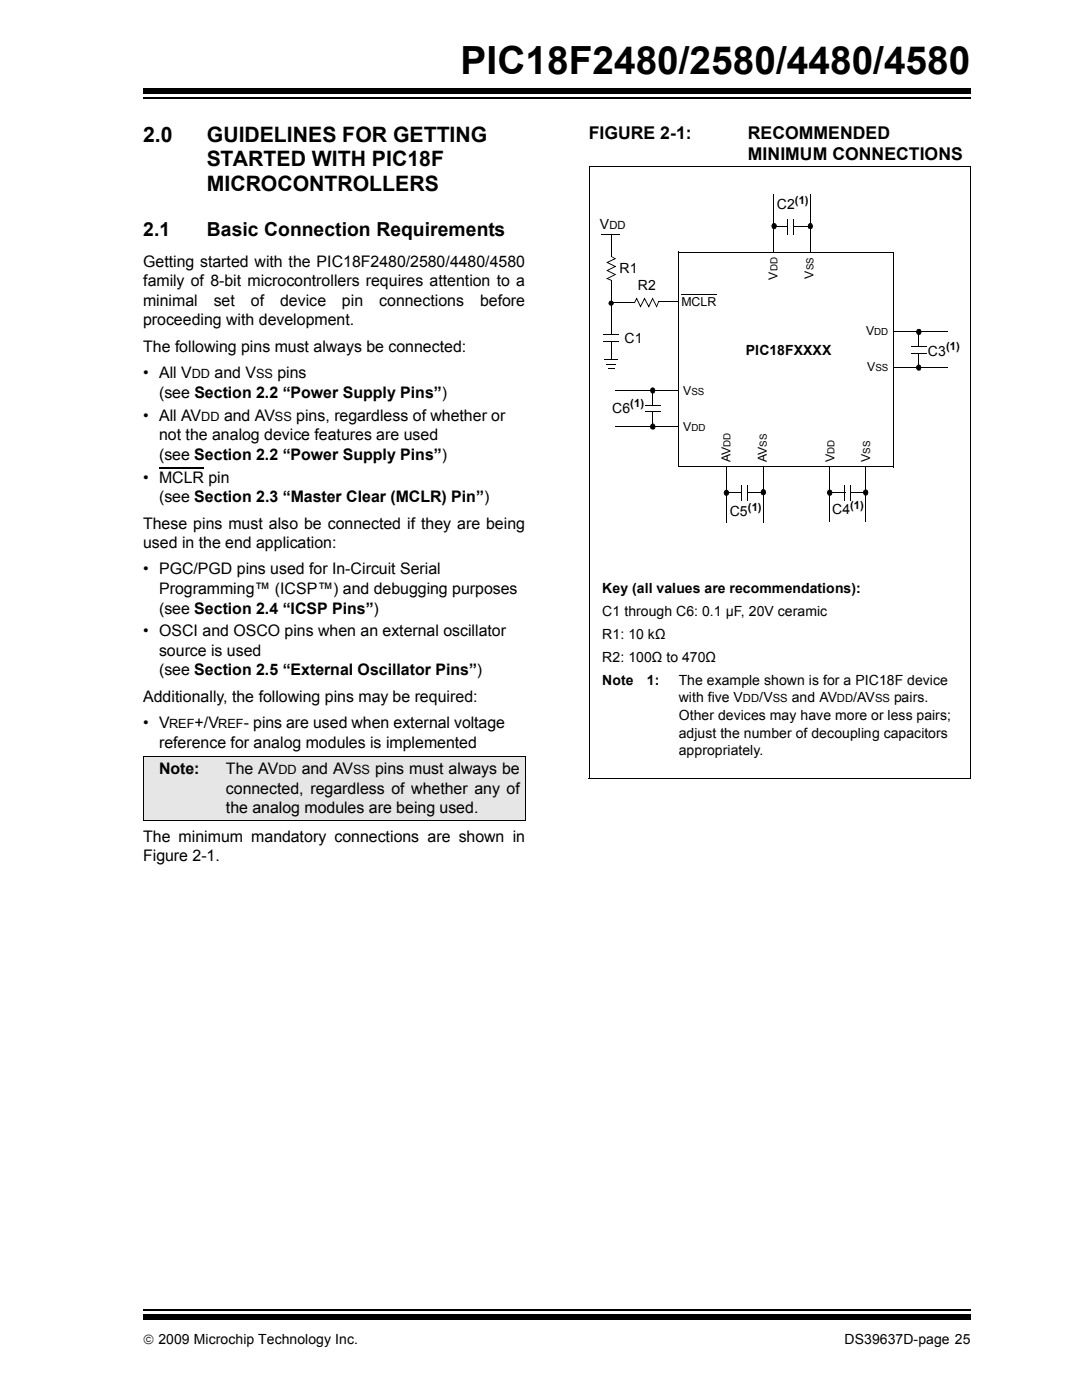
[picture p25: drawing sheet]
<svg xmlns="http://www.w3.org/2000/svg" width="216mm" height="279mm" viewBox="0 0 216 279" stroke-linecap="round" stroke-linejoin="round" font-family="sans-serif">
<defs><g id="words">
<text font-size="7.7" x="91.9" y="14.7">PIC18F2480/2580/4480/4580</text>
<g font-size="4.2">
<text x="28.6" y="28.3">2.0</text>
<text x="41.3" y="28.3">GUIDELINES FOR GETTING</text>
<text x="41.3" y="33.2">STARTED WITH PIC18F</text>
<text x="41.3" y="38.1">MICROCONTROLLERS</text>
</g>
<g font-size="3.9">
<text x="28.6" y="47">2.1</text>
<text x="41.3" y="47">Basic Connection Requirements</text>
</g>
<g font-size="3.5">
<text x="117.5" y="27.7">FIGURE 2-1:</text>
<text x="149.2" y="27.7">RECOMMENDED</text>
<text x="149.2" y="32">MINIMUM CONNECTIONS</text>
</g>
<g font-size="3.2">
<text x="28.6" y="53.3">Getting started with the PIC18F2480/2580/4480/4580</text>
<text x="28.6" y="57.2">family of 8-bit microcontrollers requires attention to a</text>
<text x="28.6" y="61.1">minimal</text>
<text x="28.6" y="64.9">proceeding with development.</text>
<text x="42.7" y="61.1">set</text>
<text x="50.1" y="61.1">of</text>
<text x="55.9" y="61.1">device</text>
<text x="68.2" y="61.1">pin</text>
<text x="75.7" y="61.1">connections</text>
<text x="95.8" y="61.1">before</text>
<text x="28.6" y="70.2">The following pins must always be connected:</text>
<text x="28.6" y="75.5">• All V</text>
<text x="42.8" y="75.5">and V</text>
<text x="55.4" y="75.5">pins</text>
<text x="28.6" y="84">• All AV</text>
<text x="31.7" y="79.4">(see Section 2.2 “Power Supply Pins”)</text>
<text x="44.7" y="84">and AV</text>
<text x="59.1" y="84">pins, regardless of whether or</text>
<text x="31.7" y="87.9">not the analog device features are used</text>
<text x="31.7" y="91.8">(see Section 2.2 “Power Supply Pins”)</text>
<text x="28.6" y="96.3">• MCLR pin</text>
<text x="31.7" y="100.2">(see Section 2.3 “Master Clear (MCLR) Pin”)</text>
<text x="28.6" y="105.5">These pins must also be connected if they are being</text>
<text x="28.6" y="109.4">used in the end application:</text>
<text x="28.6" y="114.7">• PGC/PGD pins used for In-Circuit Serial</text>
<text x="31.7" y="118.5">Programming™ (ICSP™) and debugging purposes</text>
<text x="31.7" y="122.4">(see Section 2.4 “ICSP Pins”)</text>
<text x="28.6" y="127">• OSCI and OSCO pins when an external oscillator</text>
<text x="31.7" y="130.9">source is used</text>
<text x="31.7" y="134.8">(see Section 2.5 “External Oscillator Pins”)</text>
<text x="28.6" y="140.1">Additionally, the following pins may be required:</text>
<text x="28.6" y="145.3">• V</text>
<text x="31.7" y="149.2">reference for analog modules is implemented</text>
<text x="38.8" y="145.3">+/V</text>
<text x="48.6" y="145.3">- pins are used when external voltage</text>
<text x="31.7" y="154.5">Note:</text>
<text x="45.1" y="154.5">The AV</text>
<text x="60.2" y="154.5">and AV</text>
<text x="74.8" y="154.5">pins must always be</text>
<text x="45.1" y="158.4">connected, regardless of whether any of</text>
<text x="28.6" y="168">The minimum mandatory connections are shown in</text>
<text x="45.1" y="162.3">the analog modules are being used.</text>
<text x="28.6" y="171.8">Figure 2-1.</text>
</g>
<g font-size="2.8">
<text x="155" y="41.8">C2</text>
<text x="119.7" y="45.7">V</text>
<text x="123.6" y="54.5">R1</text>
<text x="127.3" y="57.9">R2</text>
<text x="124.6" y="68.4">C1</text>
<text x="148.8" y="70.8">PIC18FXXXX</text>
<text x="185.2" y="71">C3</text>
<text x="122.2" y="82.4">C6</text>
<text x="145.6" y="103.1">C5</text>
<text x="166.1" y="102.7">C4</text>
<text x="120.2" y="118.3">Key (all values are recommendations):</text>
<text x="120.2" y="122.9">C1 through C6: 0.1 µF, 20V ceramic</text>
<text x="120.2" y="127.5">R1: 10 kΩ</text>
<text x="120.2" y="132.1">R2: 100Ω to 470Ω</text>
<text x="120.2" y="136.7">Note</text>
<text x="129.1" y="136.7">1:</text>
<text x="135.4" y="136.7">The example shown is for a PIC18F device</text>
<text x="135.4" y="143.7">Other devices may have more or less pairs;</text>
<text x="135.4" y="140.2">with five V</text>
<text x="151.5" y="140.2">/V</text>
<text x="158" y="140.2">and AV</text>
<text x="170.3" y="140.2">/AV</text>
<text x="178.4" y="140.2">pairs.</text>
<text x="135.4" y="147.2">adjust the number of decoupling capacitors</text>
<text x="135.4" y="150.8">appropriately.</text>
<text x="28.6" y="268.2">© 2009 Microchip Technology Inc.</text>
<text x="168.5" y="268.2">DS39637D-page 25</text>
</g>
<g font-size="2.5">
<text x="155.1" y="55.8" transform="rotate(-90 155.1 55.8)">V</text>
<text x="162.3" y="55.6" transform="rotate(-90 162.3 55.6)">V</text>
<text x="136" y="61.1">MCLR</text>
<text x="172.8" y="66.8">V</text>
<text x="38.3" y="75.5">DD</text>
<text x="51.1" y="75.5">SS</text>
<text x="173" y="74.1">V</text>
<text x="40.1" y="84">DD</text>
<text x="54.9" y="84">SS</text>
<text x="136.3" y="78.8">V</text>
<text x="136.3" y="86">V</text>
<text x="145.8" y="92.3" transform="rotate(-90 145.8 92.3)">AV</text>
<text x="153" y="92.3" transform="rotate(-90 153 92.3)">AV</text>
<text x="166.5" y="92.3" transform="rotate(-90 166.5 92.3)">V</text>
<text x="173.7" y="92.3" transform="rotate(-90 173.7 92.3)">V</text>
<text x="33.7" y="145.3">REF</text>
<text x="43.6" y="145.3">REF</text>
<text x="55.5" y="154.5">DD</text>
<text x="70.4" y="154.5">SS</text>
</g>
<g font-size="2.2">
<text x="158.6" y="40.7">(1)</text>
<text x="121.6" y="45.7">DD</text>
<text x="188.8" y="69.9">(1)</text>
<text x="125.8" y="81.3">(1)</text>
<text x="149.2" y="101.9">(1)</text>
<text x="169.7" y="101.6">(1)</text>
<text x="148.3" y="140.2">DD</text>
<text x="154.2" y="140.2">SS</text>
<text x="167" y="140.2">DD</text>
<text x="174.6" y="140.2">SS</text>
</g>
<g font-size="1.9">
<text x="162.3" y="53.9" transform="rotate(-90 162.3 53.9)">SS</text>
<text x="155.1" y="54.2" transform="rotate(-90 155.1 54.2)">DD</text>
<text x="174.5" y="66.8">DD</text>
<text x="174.7" y="74.1">SS</text>
<text x="138" y="78.8">SS</text>
<text x="138" y="86">DD</text>
<text x="145.8" y="89.1" transform="rotate(-90 145.8 89.1)">DD</text>
<text x="153" y="89.1" transform="rotate(-90 153 89.1)">SS</text>
<text x="166.5" y="90.6" transform="rotate(-90 166.5 90.6)">DD</text>
<text x="173.7" y="90.6" transform="rotate(-90 173.7 90.6)">SS</text>
</g>
</g></defs>
<path d="M28.6 261.4h165.1" fill="none" stroke="#000" stroke-width=".34"/>
<path d="M28.6 262.4h165.1v1.1h-165.1z" fill="#000"/>
<path d="M28.6 17.3h165.1v5.4h-165.1z" fill="#fff"/>
<path d="M28.6 19.6h165.1" fill="none" stroke="#000" stroke-width=".34"/>
<path d="M28.6 17.7h165.1v1.1h-165.1z" fill="#000"/>
<path d="M31.7 93.4h9" fill="none" stroke="#000" stroke-width=".21"/>
<path d="M28.6 151h76.2v12.7h-76.2z" fill="#e6e6e6"/>
<g fill="none" stroke="#000" stroke-width=".2">
<path d="M154.4 38.7v11.5M161.7 38.7v11.5M135.4 50.3h42.9M135.4 50.2v42.9M154.2 45.1h2.7M178.2 50.3v42.9M120.6 71.8h2.7M122.7 77.9h12.6M130.2 78v2.9M178.3 73.4h10.8M178.4 66.2h10.7M183.3 66.3v3"/>
<path d="M122.7 85.1h12.6M135.3 93.1h42.9M145 93.2v11.1M152.3 93.3v11M165.5 93.3v10.8M172.7 93.3v10.8M28.5 151h76.4M28.6 151.1v12.5M104.8 151.1v12.5M28.5 163.7h76.4"/>
</g>
<g fill="#000">
<path d="M121.2 55.5l.8 .4-.1 .1-.8-.3zM122 51.1l-.1 .1zM122 51.1l.9 .6-1.8 .8 .1-.2 1.8 .9-1.9 .9 .1-.2 1.8 .9-.2 .1-1.9-.9 1.8-.9 .1 .2-1.9-.9 1.8-.9 .1 .2-.9-.5zM122 55.9v.2zM120.9 55.6l1.8-.9 .1 .2-1.6 .8zM154.3 50.2l.2 .1zM156.9 45.1l.1 .1zM161.6 50.2l.2 .1zM121 72.6h1.9v.2h-1.9zM121.3 73.5h1.3v.1h-1.3zM121.5 60.2l.4-.2 .4 .1 .2 .4-.2 .1v-.3l-.4-.1-.2 .1-.1 .3 .4 .2 .3-.1v-.2l.2 .1-.2 .2-.3 .2-.4-.1-.2-.3zM122.3 60.5l.2 .1z"/>
<path d="M130.1 77.9l.2 .1zM135.3 77.8v.2zM178.2 73.3l.1 .2zM178.3 66.1l.1 .2zM183.3 66.2l.1 .1zM135.3 85.1v.1zM152.2 93.2l.2 .1zM165.4 93.2l.2 .1zM172.6 93.2l.2 .1z"/>
</g>
<path d="M121.6 60.2l.3-.1 .4 .1 .1 .3-.1 .3-.4 .1-.3-.1-.1-.3z" fill-rule="evenodd" fill="#000"/>
<path d="M120.6 66.5h2.8v1.4h-2.8z" fill="#fff"/>
<path d="M120 46.9h3.7M122 55.9v10.8M122 46.9v4.3M136 58.8h7M120.4 68.1h3.1M120.4 66.7h3.1M121.9 60.4h4.8M121.9 68.2v3.7M131.4 60.3h4" fill="none" stroke="#000" stroke-width=".2"/>
<g fill="#000">
<path d="M130.1 59.6l.2-.1 .8 1.6-.1 .3zM154.1 44.7a.51 .51 0 0 1 .8 0l.1 .4h-.1l-.2-.3-.2-.1-.3 .1-.1 .3 .1 .4 .4 .1 .3-.5h.1l-.1 .4a.48 .48 0 0 1-.8 0l-.2-.4zM154.9 45.1h.1zM161.3 44.8l.4-.3 .4 .2 .1 .4-.1 .1-.2-.5h-.2l-.2 .1-.2 .4 .2 .4 .4-.1 .2-.4 .1 .1-.1 .4a.56 .56 0 0 1-.8 0l-.1-.4zM162.1 45.1l.1 .1zM126.5 60.3l.2 .2zM127 59.4l.9 1.8-.2-.1 .9-1.7 .9 1.8-.1-.1 .8-1.7 .1 .2-.8 1.8-1-1.8 .2-.1-.9 1.9-.8-1.8 .1-.1-.4 .9-.2-.1zM129.8 77.5a.49 .49 0 0 1 .8 0l.2 .4h-.2l-.1-.3-.2-.1-.3 .1-.1 .3 .2 .5h.3l.2-.5h.2l-.2 .4a.48 .48 0 0 1-.8 0l-.1-.4zM130.6 77.9h.2zM131.3 60.2l.2 .1-.4 .9h-.2zM131.3 60.1l.2 .2zM182.9 73l.4-.3 .4 .3 .2 .3-.2 .1-.2-.4-.2-.1-.4 .5 .3 .4h.3l.2-.5 .2 .1-.2 .4a.49 .49 0 0 1-.8 0l-.1-.4z"/>
<path d="M183.7 73.3l.2 .1zM183 65.8l.3-.2 .4 .2 .2 .4-.2 .1-.1-.4-.3-.1-.3 .1v.4l.2 .4h.3l.2-.5 .2 .1-.1 .3a.53 .53 0 0 1-.9 0l-.1-.4zM183.7 66.2l.2 .1zM129.9 84.7a.46 .46 0 0 1 .8 .1l.1 .3-.2 .1-.2-.5-.4 .2-.1 .3 .1 .3h.5l.1-.4 .2 .1-.2 .4-.5 .1-.3-.1-.1-.4zM130.6 85.1l.2 .1zM144.6 97.9a.46 .46 0 0 1 .8 .1l.1 .4h-.2l-.1-.3-.3-.2-.2 .2-.1 .3 .2 .4h.3l.2-.4h.2l-.1 .3a.53 .53 0 0 1-.9 0l-.1-.3zM145.3 98.4h.2zM151.9 97.8a.46 .46 0 0 1 .8 0l.2 .4-.2 .1-.2-.5-.5 .1-.1 .4 .3 .4h.2l.3-.5 .2 .1-.4 .5h-.4l-.3-.5zM152.7 98.2l.2 .1zM165.2 97.8l.4-.1 .3 .1 .2 .5-.2 .1v-.4l-.3-.1-.3 .1-.1 .4 .2 .4h.3l.2-.5 .2 .1-.1 .3a.53 .53 0 0 1-.9 0l-.1-.4zM165.9 98.3l.2 .1zM172.3 97.8a.52 .52 0 0 1 .8 .1l.2 .4h-.2l-.1-.3-.3-.2-.2 .2-.2 .3 .3 .4h.3l.2-.4h.2l-.2 .4a.49 .49 0 0 1-.8 0l-.1-.4z"/>
<path d="M173.1 98.3h.2z"/>
</g>
<g fill="#000">
<path d="M154.1 44.7l.4-.1 .3 .1 .1 .4-.1 .4a.38 .38 0 0 1-.7 0l-.1-.4z" fill-rule="evenodd"/>
<path d="M161.4 44.7l.3-.1 .3 .2 .1 .3-.1 .4-.4 .2a.6 .6 0 0 1-.2-1z" fill-rule="evenodd"/>
<path d="M129.9 77.5l.4-.1 .3 .1 .1 .4-.1 .4a.38 .38 0 0 1-.7 0l-.1-.4z" fill-rule="evenodd"/>
<path d="M183 73a.38 .38 0 0 1 .6 0l.2 .3-.2 .4a.38 .38 0 0 1-.6 0l-.2-.4z" fill-rule="evenodd"/>
<path d="M183 65.8l.3-.1 .4 .1 .1 .4-.1 .4-.4 .2a.57 .57 0 0 1-.3-1z" fill-rule="evenodd"/>
<path d="M130 84.7l.2-.1 .4 .2 .1 .3-.1 .4-.4 .2a.57 .57 0 0 1-.2-1z" fill-rule="evenodd"/>
<path d="M144.7 97.9l.2-.1 .4 .2 .1 .4-.1 .3-.4 .2a.57 .57 0 0 1-.2-1z" fill-rule="evenodd"/>
<path d="M152 97.8l.3-.1 .4 .1 .1 .4-.1 .4-.4 .2a.59 .59 0 0 1-.3-1z" fill-rule="evenodd"/>
<path d="M165.2 97.9l.3-.1 .4 .1 .1 .4-.1 .4-.4 .2a.57 .57 0 0 1-.3-1z" fill-rule="evenodd"/>
<path d="M172.4 97.9l.3-.1 .4 .1 .1 .4-.1 .4a.38 .38 0 0 1-.7 0l-.1-.4z" fill-rule="evenodd"/>
</g>
<path d="M182.1 69.4h2.8v1.4h-2.8z" fill="#fff"/>
<path d="M181.8 69.2h3.2M181.8 70.5h3.2M183.3 70.5v3.1" fill="none" stroke="#000" stroke-width=".2"/>
<path d="M168.7 96.8h1.4v2.8h-1.4z" fill="#fff"/>
<path d="M165.2 98.3h3.5M168.5 96.7v3.2M169.8 96.7v3.2M169.8 98.3h2.9" fill="none" stroke="#000" stroke-width=".2"/>
<path d="M148.1 96.8h1.4v2.9h-1.4z" fill="#fff"/>
<path d="M144.8 98.3h3.2M147.9 96.7v3.2M149.1 96.7v3.2M149.1 98.3h3.1" fill="none" stroke="#000" stroke-width=".2"/>
<path d="M128.9 81h2.8v1.4h-2.8z" fill="#fff"/>
<path d="M128.7 80.9h3.1M128.7 82.1h3.1M130.3 82v3.1" fill="none" stroke="#000" stroke-width=".2"/>
<path d="M157.3 43.7h1.4v2.8h-1.4z" fill="#fff"/>
<path d="M117.6 33.2v122.2M117.6 33.2h76.1M193.6 33.2v122.3M157.1 43.7v3.1M158.4 43.7v3.1M158.5 45.1h3.1M117.5 155.4h76.1" fill="none" stroke="#000" stroke-width=".2"/>
<use href="#words"/>
</svg>
